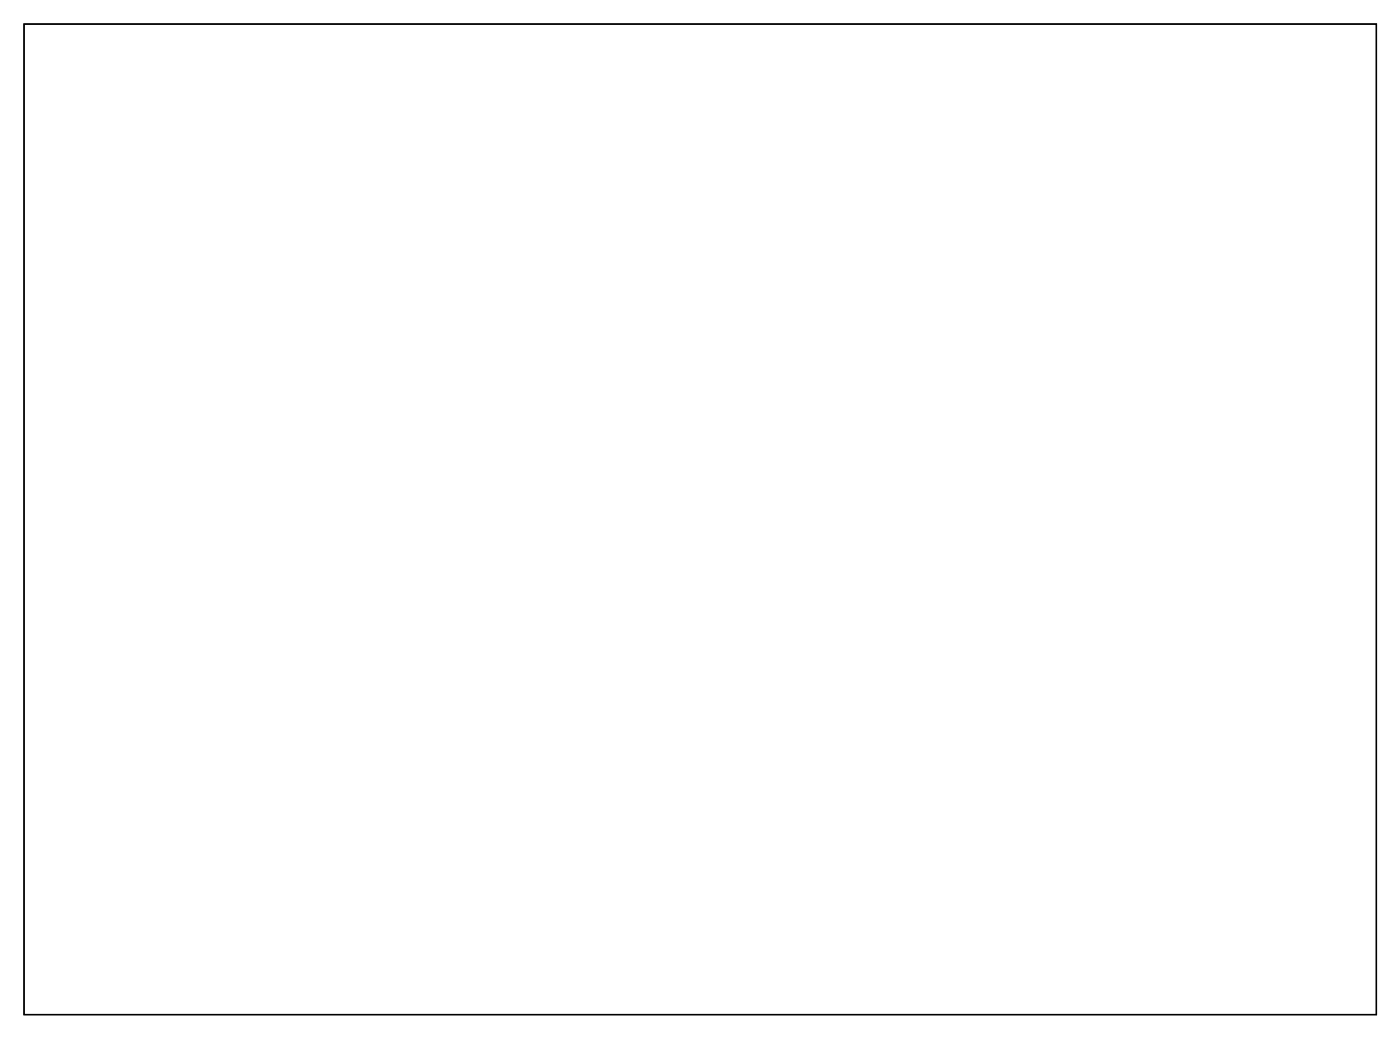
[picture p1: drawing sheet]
<svg xmlns="http://www.w3.org/2000/svg" width="212mm" height="157mm" viewBox="0 0 212 157" stroke-linecap="round" stroke-linejoin="round" font-family="sans-serif">
<path d="M3.6 3.6h204.5v149.7h-204.5z" fill="none" stroke="#000" stroke-width=".2"/>
<path d="M3.6 3.6v149.7h204.5v-149.7zM3.6 3.6h204.5v149.7h-204.5z" fill="#000"/>
<circle cx="203.5" cy="7.5" r="1.52" fill="#fff"/>
<circle cx="203.5" cy="7.5" r="1.52" fill="none" stroke="#fff" stroke-width="1.5" stroke-linecap="butt"/>
<circle cx="203.5" cy="15.1" r="1.52" fill="#fff"/>
<circle cx="203.5" cy="15.1" r="1.52" fill="none" stroke="#fff" stroke-width="1.5" stroke-linecap="butt"/>
<circle cx="63.8" cy="60.8" r=".72" fill="#fff"/>
<circle cx="63.8" cy="60.8" r=".72" fill="none" stroke="#fff" stroke-width=".69" stroke-linecap="butt"/>
<circle cx="66.4" cy="60.8" r=".72" fill="#fff"/>
<circle cx="66.4" cy="60.8" r=".72" fill="none" stroke="#fff" stroke-width=".69" stroke-linecap="butt"/>
<circle cx="68.9" cy="60.8" r=".72" fill="#fff"/>
<circle cx="68.9" cy="60.8" r=".72" fill="none" stroke="#fff" stroke-width=".69" stroke-linecap="butt"/>
<circle cx="71.4" cy="60.8" r=".72" fill="#fff"/>
<circle cx="71.4" cy="60.8" r=".72" fill="none" stroke="#fff" stroke-width=".69" stroke-linecap="butt"/>
<circle cx="74" cy="60.8" r=".72" fill="#fff"/>
<circle cx="74" cy="60.8" r=".72" fill="none" stroke="#fff" stroke-width=".69" stroke-linecap="butt"/>
<circle cx="76.5" cy="60.8" r=".72" fill="#fff"/>
<circle cx="76.5" cy="60.8" r=".72" fill="none" stroke="#fff" stroke-width=".69" stroke-linecap="butt"/>
<path d="M174 17.8a2.53 2.53 0 0 1 2.8-.3 2.53 2.53 0 0 1 1.3 2.4 2.55 2.55 0 0 1-2.5 2.8 2.55 2.55 0 0 1-2.6-2.8 2.86 2.86 0 0 1 1-2.1z" fill-rule="evenodd" fill="#fff"/>
<path d="M174 17.8a2.53 2.53 0 0 1 2.8-.3 2.53 2.53 0 0 1 1.3 2.4 2.55 2.55 0 0 1-2.5 2.8 2.55 2.55 0 0 1-2.6-2.8 2.86 2.86 0 0 1 1-2.1z" fill="none" stroke="#fff" stroke-width="1.9" stroke-linecap="butt"/>
<path d="M174 23.1a2.53 2.53 0 0 1 2.8-.3 2.53 2.53 0 0 1 1.3 2.4 2.55 2.55 0 0 1-2.5 2.8 2.55 2.55 0 0 1-2.6-2.8 2.86 2.86 0 0 1 1-2.1z" fill-rule="evenodd" fill="#fff"/>
<path d="M174 23.1a2.53 2.53 0 0 1 2.8-.3 2.53 2.53 0 0 1 1.3 2.4 2.55 2.55 0 0 1-2.5 2.8 2.55 2.55 0 0 1-2.6-2.8 2.86 2.86 0 0 1 1-2.1z" fill="none" stroke="#fff" stroke-width="1.9" stroke-linecap="butt"/>
<path d="M174 28.4a2.53 2.53 0 0 1 2.8-.3 2.53 2.53 0 0 1 1.3 2.5 2.55 2.55 0 0 1-2.5 2.7 2.55 2.55 0 0 1-2.6-2.7 2.86 2.86 0 0 1 1-2.2z" fill-rule="evenodd" fill="#fff"/>
<path d="M174 28.4a2.53 2.53 0 0 1 2.8-.3 2.53 2.53 0 0 1 1.3 2.5 2.55 2.55 0 0 1-2.5 2.7 2.55 2.55 0 0 1-2.6-2.7 2.86 2.86 0 0 1 1-2.2z" fill="none" stroke="#fff" stroke-width="1.9" stroke-linecap="butt"/>
<path d="M174 33.7a2.53 2.53 0 0 1 2.8-.2 2.53 2.53 0 0 1 1.3 2.4 2.55 2.55 0 0 1-2.5 2.8 2.55 2.55 0 0 1-2.6-2.8 2.86 2.86 0 0 1 1-2.2z" fill-rule="evenodd" fill="#fff"/>
<path d="M174 33.7a2.53 2.53 0 0 1 2.8-.2 2.53 2.53 0 0 1 1.3 2.4 2.55 2.55 0 0 1-2.5 2.8 2.55 2.55 0 0 1-2.6-2.8 2.86 2.86 0 0 1 1-2.2z" fill="none" stroke="#fff" stroke-width="1.9" stroke-linecap="butt"/>
<path d="M174 39.1a2.53 2.53 0 0 1 2.8-.3 2.53 2.53 0 0 1 1.3 2.4 2.55 2.55 0 0 1-2.5 2.8 2.55 2.55 0 0 1-2.6-2.8 2.86 2.86 0 0 1 1-2.1z" fill-rule="evenodd" fill="#fff"/>
<path d="M174 39.1a2.53 2.53 0 0 1 2.8-.3 2.53 2.53 0 0 1 1.3 2.4 2.55 2.55 0 0 1-2.5 2.8 2.55 2.55 0 0 1-2.6-2.8 2.86 2.86 0 0 1 1-2.1z" fill="none" stroke="#fff" stroke-width="1.9" stroke-linecap="butt"/>
<path d="M174 44.4a2.53 2.53 0 0 1 2.8-.3 2.53 2.53 0 0 1 1.3 2.5 2.55 2.55 0 0 1-2.5 2.7 2.55 2.55 0 0 1-2.6-2.7 2.86 2.86 0 0 1 1-2.2z" fill-rule="evenodd" fill="#fff"/>
<path d="M174 44.4a2.53 2.53 0 0 1 2.8-.3 2.53 2.53 0 0 1 1.3 2.5 2.55 2.55 0 0 1-2.5 2.7 2.55 2.55 0 0 1-2.6-2.7 2.86 2.86 0 0 1 1-2.2z" fill="none" stroke="#fff" stroke-width="1.9" stroke-linecap="butt"/>
<path d="M96 21.7a1.63 1.63 0 0 1 2.4 .7 1.63 1.63 0 0 1-1 2.3 1.65 1.65 0 0 1-1.9-.9 1.65 1.65 0 0 1 .5-2.1z" fill-rule="evenodd" fill="#fff"/>
<path d="M96 21.7a1.63 1.63 0 0 1 2.4 .7 1.63 1.63 0 0 1-1 2.3 1.65 1.65 0 0 1-1.9-.9 1.65 1.65 0 0 1 .5-2.1z" fill="none" stroke="#fff" stroke-width="1.4" stroke-linecap="butt"/>
<path d="M96 24.4a1.63 1.63 0 0 1 2.4 .7 1.63 1.63 0 0 1-1 2.2 1.65 1.65 0 0 1-1.9-.9 1.65 1.65 0 0 1 .5-2z" fill-rule="evenodd" fill="#fff"/>
<path d="M96 24.4a1.63 1.63 0 0 1 2.4 .7 1.63 1.63 0 0 1-1 2.2 1.65 1.65 0 0 1-1.9-.9 1.65 1.65 0 0 1 .5-2z" fill="none" stroke="#fff" stroke-width="1.4" stroke-linecap="butt"/>
<path d="M96 27.1a1.63 1.63 0 0 1 2.4 .6 1.63 1.63 0 0 1-1 2.3 1.65 1.65 0 0 1-1.9-.9 1.65 1.65 0 0 1 .5-2z" fill-rule="evenodd" fill="#fff"/>
<path d="M96 27.1a1.63 1.63 0 0 1 2.4 .6 1.63 1.63 0 0 1-1 2.3 1.65 1.65 0 0 1-1.9-.9 1.65 1.65 0 0 1 .5-2z" fill="none" stroke="#fff" stroke-width="1.4" stroke-linecap="butt"/>
<path d="M96 29.7a1.63 1.63 0 0 1 2.4 .7 1.63 1.63 0 0 1-1 2.2 1.65 1.65 0 0 1-1.9-.8 1.65 1.65 0 0 1 .5-2.1z" fill-rule="evenodd" fill="#fff"/>
<path d="M96 29.7a1.63 1.63 0 0 1 2.4 .7 1.63 1.63 0 0 1-1 2.2 1.65 1.65 0 0 1-1.9-.8 1.65 1.65 0 0 1 .5-2.1z" fill="none" stroke="#fff" stroke-width="1.4" stroke-linecap="butt"/>
<path d="M173.8 49.5a2.53 2.53 0 0 1 2.8-.3 2.53 2.53 0 0 1 1.3 2.5 2.55 2.55 0 0 1-2.5 2.7 2.55 2.55 0 0 1-2.6-2.7 2.86 2.86 0 0 1 1-2.2z" fill-rule="evenodd" fill="#fff"/>
<path d="M173.8 49.5a2.53 2.53 0 0 1 2.8-.3 2.53 2.53 0 0 1 1.3 2.5 2.55 2.55 0 0 1-2.5 2.7 2.55 2.55 0 0 1-2.6-2.7 2.86 2.86 0 0 1 1-2.2z" fill="none" stroke="#fff" stroke-width="1.9" stroke-linecap="butt"/>
<path d="M173.8 54.8a2.53 2.53 0 0 1 2.8-.3 2.53 2.53 0 0 1 1.3 2.5 2.55 2.55 0 0 1-2.5 2.8 2.55 2.55 0 0 1-2.6-2.8 2.86 2.86 0 0 1 1-2.2z" fill-rule="evenodd" fill="#fff"/>
<path d="M173.8 54.8a2.53 2.53 0 0 1 2.8-.3 2.53 2.53 0 0 1 1.3 2.5 2.55 2.55 0 0 1-2.5 2.8 2.55 2.55 0 0 1-2.6-2.8 2.86 2.86 0 0 1 1-2.2z" fill="none" stroke="#fff" stroke-width="1.9" stroke-linecap="butt"/>
<path d="M173.8 60.2a2.53 2.53 0 0 1 2.8-.3 2.53 2.53 0 0 1 1.3 2.4 2.55 2.55 0 0 1-2.5 2.8 2.55 2.55 0 0 1-2.6-2.8 2.86 2.86 0 0 1 1-2.1z" fill-rule="evenodd" fill="#fff"/>
<path d="M173.8 60.2a2.53 2.53 0 0 1 2.8-.3 2.53 2.53 0 0 1 1.3 2.4 2.55 2.55 0 0 1-2.5 2.8 2.55 2.55 0 0 1-2.6-2.8 2.86 2.86 0 0 1 1-2.1z" fill="none" stroke="#fff" stroke-width="1.9" stroke-linecap="butt"/>
<path d="M95.8 33.4a2.01 2.01 0 0 1 2.7 .2 .8 .8 0 0 1-.6 1.1 1.96 1.96 0 0 1-2.3-.4l-.1-.4z" fill-rule="evenodd" fill="#fff"/>
<path d="M95.8 33.4a2.01 2.01 0 0 1 2.7 .2 .8 .8 0 0 1-.6 1.1 1.96 1.96 0 0 1-2.3-.4l-.1-.4z" fill="none" stroke="#fff" stroke-width="1.4" stroke-linecap="butt"/>
<path d="M95.8 36a2.01 2.01 0 0 1 2.7 .3 .8 .8 0 0 1-.6 1.1 1.96 1.96 0 0 1-2.3-.5l-.1-.3z" fill-rule="evenodd" fill="#fff"/>
<path d="M95.8 36a2.01 2.01 0 0 1 2.7 .3 .8 .8 0 0 1-.6 1.1 1.96 1.96 0 0 1-2.3-.5l-.1-.3z" fill="none" stroke="#fff" stroke-width="1.4" stroke-linecap="butt"/>
<path d="M173.4 64.8a2.53 2.53 0 0 1 2.8-.3 2.53 2.53 0 0 1 1.3 2.5 2.55 2.55 0 0 1-2.5 2.8 2.55 2.55 0 0 1-2.6-2.8 2.86 2.86 0 0 1 1-2.2z" fill-rule="evenodd" fill="#fff"/>
<path d="M173.4 64.8a2.53 2.53 0 0 1 2.8-.3 2.53 2.53 0 0 1 1.3 2.5 2.55 2.55 0 0 1-2.5 2.8 2.55 2.55 0 0 1-2.6-2.8 2.86 2.86 0 0 1 1-2.2z" fill="none" stroke="#fff" stroke-width="1.9" stroke-linecap="butt"/>
<path d="M173.4 70.2a2.53 2.53 0 0 1 2.8-.3 2.53 2.53 0 0 1 1.3 2.4 2.55 2.55 0 0 1-2.5 2.8 2.55 2.55 0 0 1-2.6-2.8 2.86 2.86 0 0 1 1-2.1z" fill-rule="evenodd" fill="#fff"/>
<path d="M173.4 70.2a2.53 2.53 0 0 1 2.8-.3 2.53 2.53 0 0 1 1.3 2.4 2.55 2.55 0 0 1-2.5 2.8 2.55 2.55 0 0 1-2.6-2.8 2.86 2.86 0 0 1 1-2.1z" fill="none" stroke="#fff" stroke-width="1.9" stroke-linecap="butt"/>
<path d="M173.4 75.5a2.53 2.53 0 0 1 2.8-.3 2.53 2.53 0 0 1 1.3 2.4 2.55 2.55 0 0 1-2.5 2.8 2.55 2.55 0 0 1-2.6-2.8 2.86 2.86 0 0 1 1-2.1z" fill-rule="evenodd" fill="#fff"/>
<path d="M173.4 75.5a2.53 2.53 0 0 1 2.8-.3 2.53 2.53 0 0 1 1.3 2.4 2.55 2.55 0 0 1-2.5 2.8 2.55 2.55 0 0 1-2.6-2.8 2.86 2.86 0 0 1 1-2.1z" fill="none" stroke="#fff" stroke-width="1.9" stroke-linecap="butt"/>
<path d="M197.7 22h1.5v1.4h-1.5z" fill="#fff"/>
<path d="M197.7 22h1.5v1.4h-1.5z" fill="none" stroke="#fff" stroke-width=".76" stroke-linecap="butt"/>
<circle cx="198.4" cy="22.7" r=".74" fill="#fff"/>
<circle cx="198.4" cy="22.7" r=".74" fill="none" stroke="#fff" stroke-width=".76" stroke-linecap="butt"/>
<circle cx="198.4" cy="25.2" r=".74" fill="#fff"/>
<circle cx="198.4" cy="25.2" r=".74" fill="none" stroke="#fff" stroke-width=".76" stroke-linecap="butt"/>
<path d="M197.7 34.7h1.5v1.4h-1.5z" fill="#fff"/>
<path d="M197.7 34.7h1.5v1.4h-1.5z" fill="none" stroke="#fff" stroke-width=".76" stroke-linecap="butt"/>
<circle cx="198.4" cy="35.4" r=".74" fill="#fff"/>
<circle cx="198.4" cy="35.4" r=".74" fill="none" stroke="#fff" stroke-width=".76" stroke-linecap="butt"/>
<circle cx="198.4" cy="37.9" r=".74" fill="#fff"/>
<circle cx="198.4" cy="37.9" r=".74" fill="none" stroke="#fff" stroke-width=".76" stroke-linecap="butt"/>
<path d="M197.7 49.9h1.5v1.5h-1.5z" fill="#fff"/>
<path d="M197.7 49.9h1.5v1.5h-1.5z" fill="none" stroke="#fff" stroke-width=".76" stroke-linecap="butt"/>
<circle cx="198.4" cy="50.6" r=".74" fill="#fff"/>
<circle cx="198.4" cy="50.6" r=".74" fill="none" stroke="#fff" stroke-width=".76" stroke-linecap="butt"/>
<circle cx="198.4" cy="53.2" r=".74" fill="#fff"/>
<circle cx="198.4" cy="53.2" r=".74" fill="none" stroke="#fff" stroke-width=".76" stroke-linecap="butt"/>
<path d="M197.7 65.1h1.5v1.5h-1.5z" fill="#fff"/>
<path d="M197.7 65.1h1.5v1.5h-1.5z" fill="none" stroke="#fff" stroke-width=".76" stroke-linecap="butt"/>
<circle cx="198.4" cy="65.9" r=".74" fill="#fff"/>
<circle cx="198.4" cy="65.9" r=".74" fill="none" stroke="#fff" stroke-width=".76" stroke-linecap="butt"/>
<circle cx="198.4" cy="68.4" r=".74" fill="#fff"/>
<circle cx="198.4" cy="68.4" r=".74" fill="none" stroke="#fff" stroke-width=".76" stroke-linecap="butt"/>
<circle cx="63.8" cy="144.6" r=".67" fill="#fff"/>
<circle cx="63.8" cy="144.6" r=".67" fill="none" stroke="#fff" stroke-width=".57"/>
<circle cx="61.3" cy="144.6" r=".67" fill="#fff"/>
<circle cx="61.3" cy="144.6" r=".67" fill="none" stroke="#fff" stroke-width=".57"/>
<circle cx="58.7" cy="144.6" r=".67" fill="#fff"/>
<circle cx="58.7" cy="144.6" r=".67" fill="none" stroke="#fff" stroke-width=".57"/>
<circle cx="56.2" cy="144.6" r=".67" fill="#fff"/>
<circle cx="56.2" cy="144.6" r=".67" fill="none" stroke="#fff" stroke-width=".57"/>
<circle cx="53.7" cy="144.6" r=".67" fill="#fff"/>
<circle cx="53.7" cy="144.6" r=".67" fill="none" stroke="#fff" stroke-width=".57"/>
<circle cx="75.5" cy="96.4" r=".67" fill="#fff"/>
<circle cx="75.5" cy="96.4" r=".67" fill="none" stroke="#fff" stroke-width=".57"/>
<circle cx="78.1" cy="96.4" r=".67" fill="#fff"/>
<circle cx="78.1" cy="96.4" r=".67" fill="none" stroke="#fff" stroke-width=".57"/>
<circle cx="80.6" cy="96.4" r=".67" fill="#fff"/>
<circle cx="80.6" cy="96.4" r=".67" fill="none" stroke="#fff" stroke-width=".57"/>
<circle cx="83.1" cy="96.4" r=".67" fill="#fff"/>
<circle cx="83.1" cy="96.4" r=".67" fill="none" stroke="#fff" stroke-width=".57"/>
<circle cx="85.7" cy="96.4" r=".67" fill="#fff"/>
<circle cx="85.7" cy="96.4" r=".67" fill="none" stroke="#fff" stroke-width=".57"/>
<circle cx="88.2" cy="96.4" r=".67" fill="#fff"/>
<circle cx="88.2" cy="96.4" r=".67" fill="none" stroke="#fff" stroke-width=".57"/>
<circle cx="90.8" cy="96.4" r=".67" fill="#fff"/>
<circle cx="90.8" cy="96.4" r=".67" fill="none" stroke="#fff" stroke-width=".57"/>
<circle cx="93.3" cy="96.4" r=".67" fill="#fff"/>
<circle cx="93.3" cy="96.4" r=".67" fill="none" stroke="#fff" stroke-width=".57"/>
<circle cx="95.8" cy="96.4" r=".67" fill="#fff"/>
<circle cx="95.8" cy="96.4" r=".67" fill="none" stroke="#fff" stroke-width=".57"/>
<circle cx="98.4" cy="96.4" r=".67" fill="#fff"/>
<circle cx="98.4" cy="96.4" r=".67" fill="none" stroke="#fff" stroke-width=".57"/>
<circle cx="53.7" cy="96.4" r=".67" fill="#fff"/>
<circle cx="53.7" cy="96.4" r=".67" fill="none" stroke="#fff" stroke-width=".57"/>
<circle cx="56.2" cy="96.4" r=".67" fill="#fff"/>
<circle cx="56.2" cy="96.4" r=".67" fill="none" stroke="#fff" stroke-width=".57"/>
<circle cx="58.7" cy="96.4" r=".67" fill="#fff"/>
<circle cx="58.7" cy="96.4" r=".67" fill="none" stroke="#fff" stroke-width=".57"/>
<circle cx="61.3" cy="96.4" r=".67" fill="#fff"/>
<circle cx="61.3" cy="96.4" r=".67" fill="none" stroke="#fff" stroke-width=".57"/>
<circle cx="63.8" cy="96.4" r=".67" fill="#fff"/>
<circle cx="63.8" cy="96.4" r=".67" fill="none" stroke="#fff" stroke-width=".57"/>
<circle cx="66.4" cy="96.4" r=".67" fill="#fff"/>
<circle cx="66.4" cy="96.4" r=".67" fill="none" stroke="#fff" stroke-width=".57"/>
<circle cx="68.9" cy="96.4" r=".67" fill="#fff"/>
<circle cx="68.9" cy="96.4" r=".67" fill="none" stroke="#fff" stroke-width=".57"/>
<circle cx="71.4" cy="96.4" r=".67" fill="#fff"/>
<circle cx="71.4" cy="96.4" r=".67" fill="none" stroke="#fff" stroke-width=".57"/>
<circle cx="86.7" cy="144.6" r=".67" fill="#fff"/>
<circle cx="86.7" cy="144.6" r=".67" fill="none" stroke="#fff" stroke-width=".57"/>
<circle cx="89.2" cy="144.6" r=".67" fill="#fff"/>
<circle cx="89.2" cy="144.6" r=".67" fill="none" stroke="#fff" stroke-width=".57"/>
<circle cx="84.1" cy="144.6" r=".67" fill="#fff"/>
<circle cx="84.1" cy="144.6" r=".67" fill="none" stroke="#fff" stroke-width=".57"/>
<circle cx="81.6" cy="144.6" r=".67" fill="#fff"/>
<circle cx="81.6" cy="144.6" r=".67" fill="none" stroke="#fff" stroke-width=".57"/>
<circle cx="79.1" cy="144.6" r=".67" fill="#fff"/>
<circle cx="79.1" cy="144.6" r=".67" fill="none" stroke="#fff" stroke-width=".57"/>
<circle cx="76.5" cy="144.6" r=".67" fill="#fff"/>
<circle cx="76.5" cy="144.6" r=".67" fill="none" stroke="#fff" stroke-width=".57"/>
<circle cx="74" cy="144.6" r=".67" fill="#fff"/>
<circle cx="74" cy="144.6" r=".67" fill="none" stroke="#fff" stroke-width=".57"/>
<circle cx="71.4" cy="144.6" r=".67" fill="#fff"/>
<circle cx="71.4" cy="144.6" r=".67" fill="none" stroke="#fff" stroke-width=".57"/>
<circle cx="66.4" cy="144.6" r=".67" fill="#fff"/>
<circle cx="66.4" cy="144.6" r=".67" fill="none" stroke="#fff" stroke-width=".57"/>
</svg>
